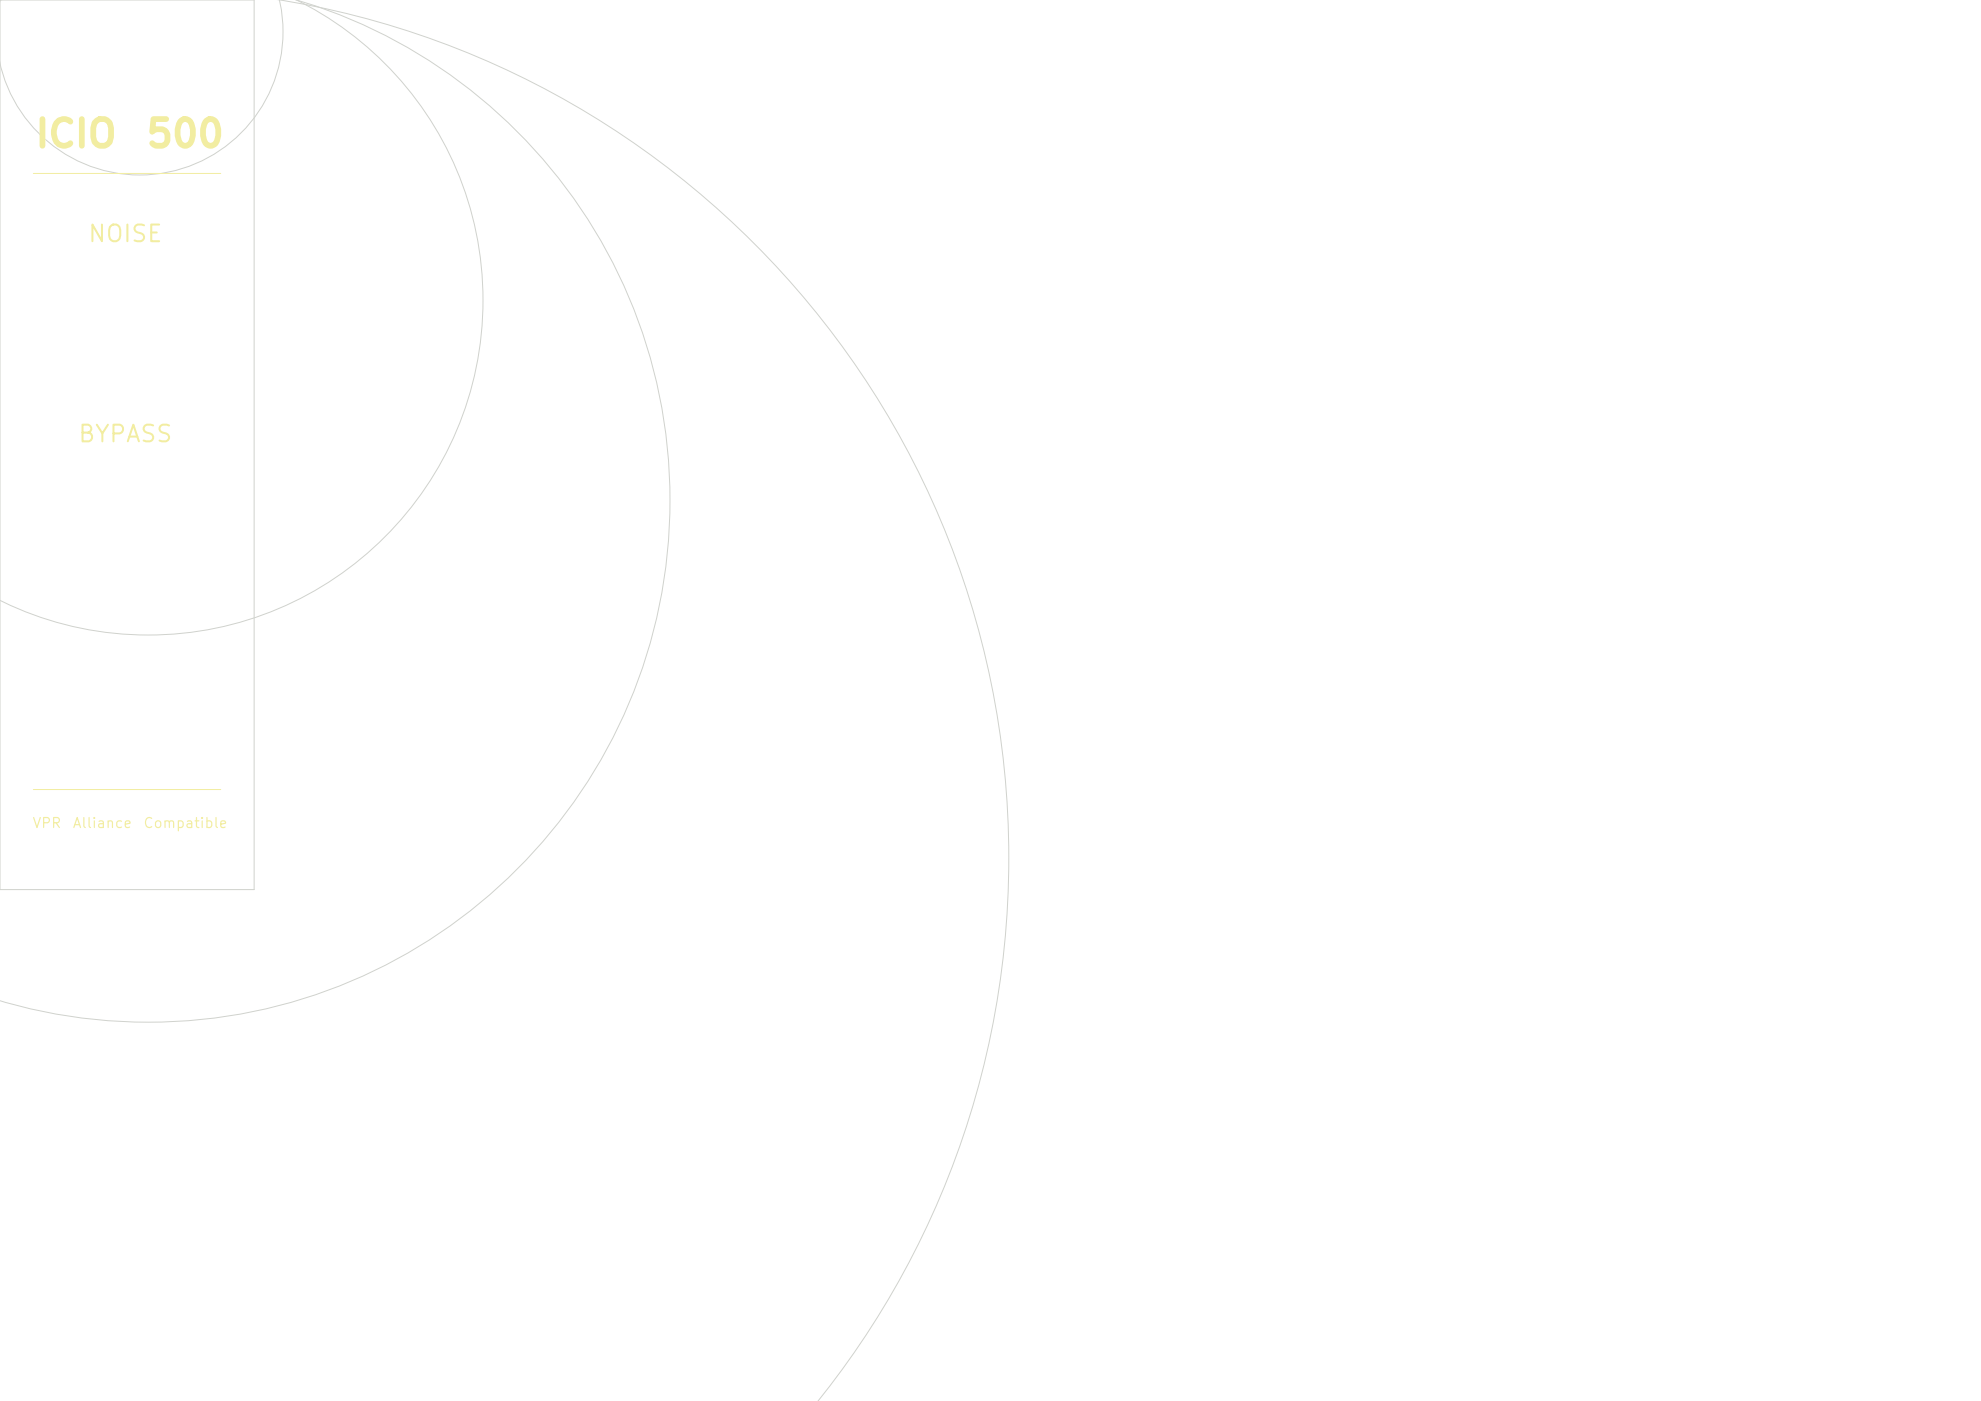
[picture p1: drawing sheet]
<svg xmlns="http://www.w3.org/2000/svg" width="297mm" height="210mm" viewBox="0 0 297 210" stroke-linecap="round" stroke-linejoin="round" font-family="sans-serif">
<defs><g id="words">
<g font-size="4" fill="#f2eda1">
<text x="5" y="23.1">ICIO</text>
<text x="21.7" y="23.1">500</text>
</g>
<g font-size="2.5" fill="#f2eda1">
<text x="13" y="36.9">NOISE</text>
<text x="11.5" y="66.9">BYPASS</text>
</g>
<g font-size="1.5" fill="#f2eda1">
<text x="4.7" y="124.5">VPR</text>
<text x="10.8" y="124.5">Alliance</text>
<text x="21.4" y="124.5">Compatible</text>
</g>
</g></defs>
<path d="M0 -.1v.4M.2 -.1l-.3 .1h.2M.6 -.1l-.6 .2M41.3 0a130.1 130.1 0 0 1 81.2 210.1M41.9 -.1a21.5 21.5 0 0 1-16.3 25.8 21.5 21.5 0 0 1-25.6-16.5M44.2 0a78.2 78.2 0 0 1 53.1 97.1 78.2 78.2 0 0 1-97.4 52.9M44.3 -.1a50.2 50.2 0 0 1 22.9 67.3 50.2 50.2 0 0 1-67.2 22.8M0 0h38.1v133.4h-38.1z" fill="none" stroke="#d0d2cd" stroke-width=".15"/>
<path d="M5 26h28.1M5 118.4h28.1" fill="none" stroke="#f2eda1" stroke-width=".15"/>
<use href="#words"/>
</svg>
